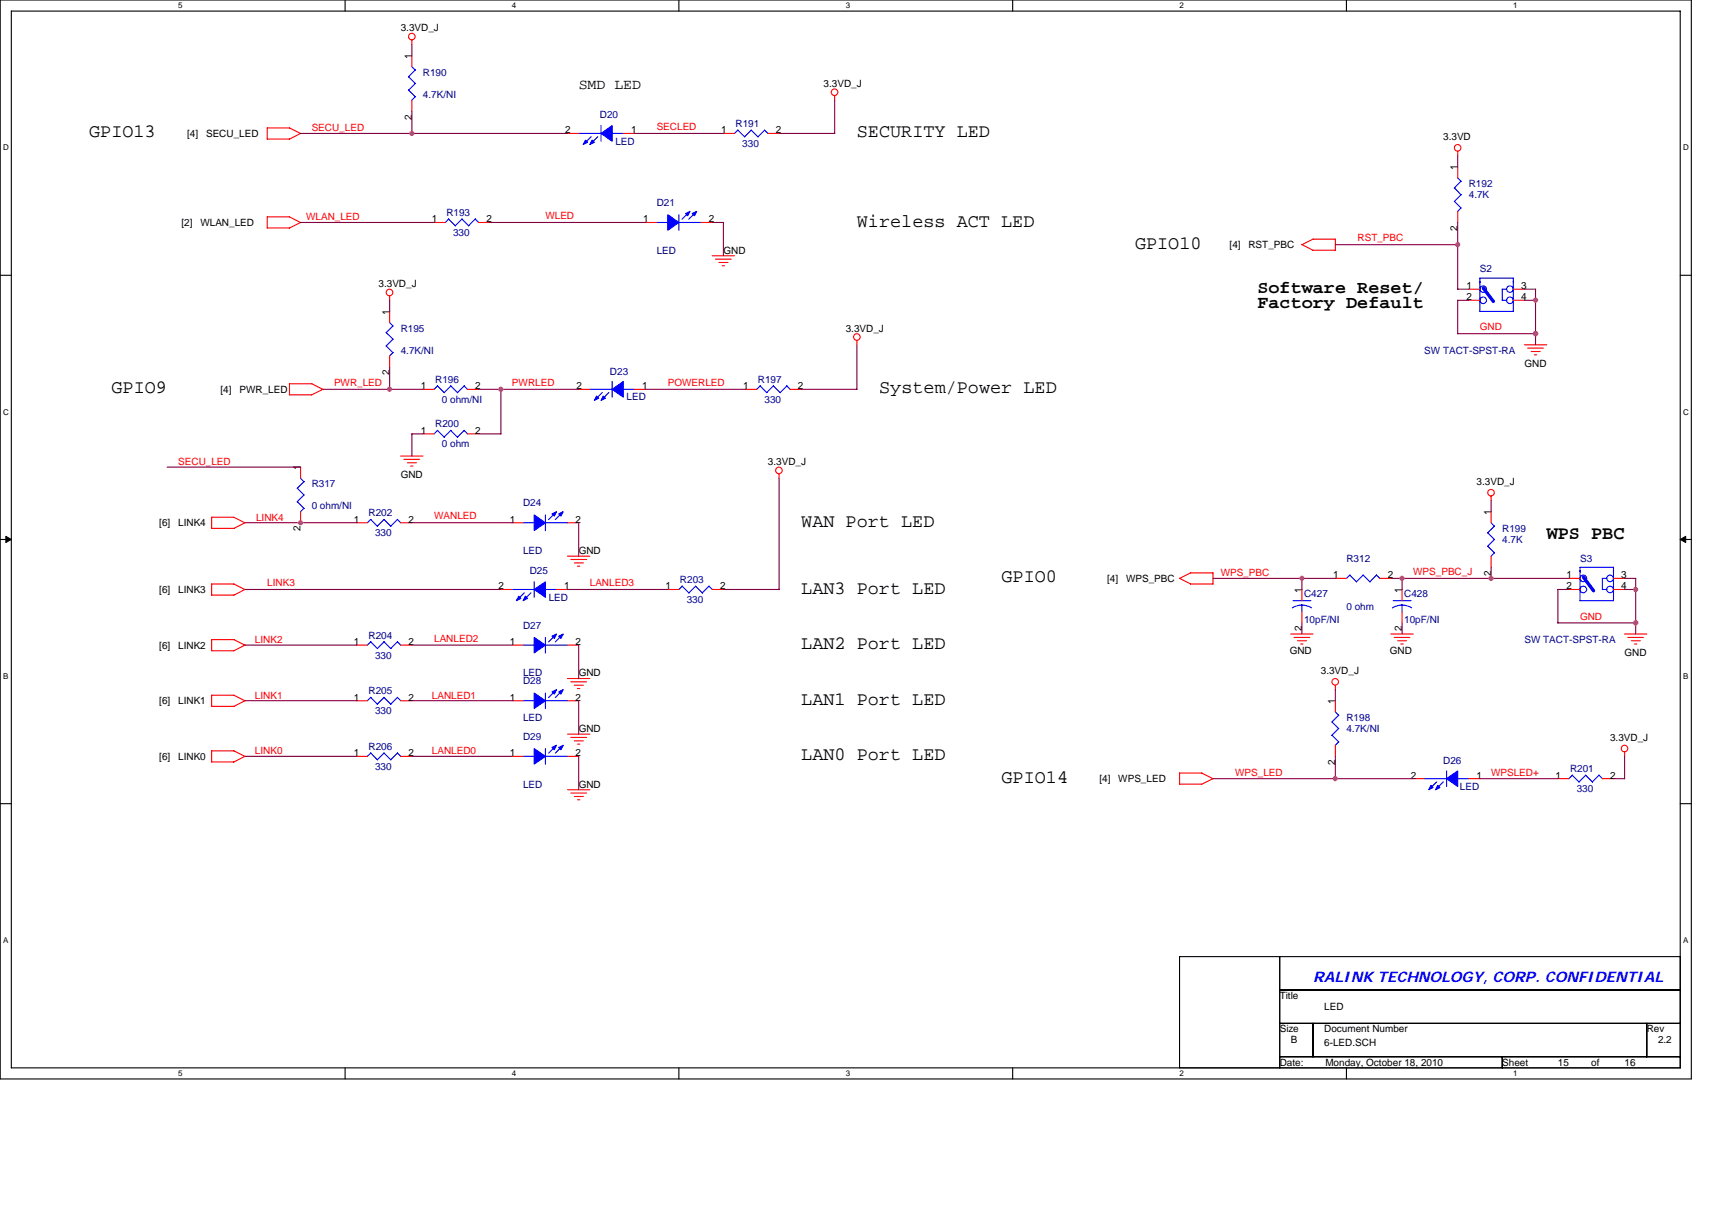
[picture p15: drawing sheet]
<svg xmlns="http://www.w3.org/2000/svg" width="297mm" height="210mm" viewBox="0 0 297 210" stroke-linecap="round" stroke-linejoin="round" font-family="sans-serif">
<defs><g id="words">
<g font-size="3.3">
<text x="15.5" y="23.9">GPIO13</text>
<text x="148.7" y="23.9">SECURITY LED</text>
<text x="148.7" y="39.3">Wireless ACT LED</text>
<text x="196.9" y="43.2">GPIO10</text>
<text x="19.3" y="68.3">GPIO9</text>
<text x="152.5" y="68.3">System/Power LED</text>
<text x="139" y="91.4">WAN Port LED</text>
<text x="268.4" y="93.5">WPS PBC</text>
<text x="173.8" y="101.1">GPIO0</text>
<text x="139" y="103">LAN3 Port LED</text>
<text x="139" y="112.6">LAN2 Port LED</text>
<text x="139" y="122.3">LAN1 Port LED</text>
<text x="139" y="132">LAN0 Port LED</text>
<text x="173.8" y="135.8">GPIO14</text>
</g>
<g font-size="3.1">
<text x="218.2" y="50.9">Software Reset/</text>
<text x="218.2" y="53.5">Factory Default</text>
</g>
<text font-size="2.5" x="100.4" y="15.5">SMD LED</text>
<text font-size="2.5" fill="#00f" x="227.8" y="170.5">RALINK TECHNOLOGY, CORP. CONFIDENTIAL</text>
<g font-size="1.7">
<text x="69.5" y="5.4">3.3VD_J</text>
<text x="71.4" y="10.2" transform="rotate(-90 71.4 10.2)">1</text>
<text x="142.9" y="15">3.3VD_J</text>
<text x="32.5" y="23.7">[4]</text>
<text x="35.7" y="23.7">SECU_LED</text>
<text x="71.4" y="20.7" transform="rotate(-90 71.4 20.7)">2</text>
<text x="98.1" y="23.1">2</text>
<text x="109.5" y="23.1">1</text>
<text x="125.1" y="23.1">1</text>
<text x="134.6" y="23.1">2</text>
<text x="250.4" y="24.3">3.3VD</text>
<text x="252.9" y="29.5" transform="rotate(-90 252.9 29.5)">1</text>
<text x="31.5" y="39.2">[2]</text>
<text x="34.8" y="39.2">WLAN_LED</text>
<text x="74.9" y="38.6">1</text>
<text x="84.4" y="38.6">2</text>
<text x="111.6" y="38.6">1</text>
<text x="123" y="38.6">2</text>
<text x="252.9" y="40" transform="rotate(-90 252.9 40)">2</text>
<text x="125.5" y="44">GND</text>
<text x="213.3" y="43.1">[4]</text>
<text x="216.6" y="43.1">RST_PBC</text>
<text x="65.7" y="49.8">3.3VD_J</text>
<text x="254.4" y="50.2">1</text>
<text x="254.4" y="52.1">2</text>
<text x="263.9" y="50.2">3</text>
<text x="263.9" y="52.1">4</text>
<text x="67.6" y="54.6" transform="rotate(-90 67.6 54.6)">1</text>
<text x="146.7" y="57.5">3.3VD_J</text>
<text x="67.6" y="65.1" transform="rotate(-90 67.6 65.1)">2</text>
<text x="264.5" y="63.7">GND</text>
<text x="38.3" y="68.1">[4]</text>
<text x="41.5" y="68.1">PWR_LED</text>
<text x="73" y="67.5">1</text>
<text x="82.5" y="67.5">2</text>
<text x="100" y="67.5">2</text>
<text x="111.4" y="67.5">1</text>
<text x="129" y="67.5">1</text>
<text x="138.4" y="67.5">2</text>
<text x="73" y="75.3">1</text>
<text x="82.5" y="75.3">2</text>
<text x="52.1" y="81.6" transform="rotate(-90 52.1 81.6)">1</text>
<text x="69.5" y="83">GND</text>
<text x="133.2" y="80.7">3.3VD_J</text>
<text x="256.2" y="84.2">3.3VD_J</text>
<text x="258.7" y="89.4" transform="rotate(-90 258.7 89.4)">1</text>
<text x="27.6" y="91.3">[6]</text>
<text x="30.9" y="91.3">LINK4</text>
<text x="52.1" y="92.2" transform="rotate(-90 52.1 92.2)">2</text>
<text x="61.4" y="90.7">1</text>
<text x="70.9" y="90.7">2</text>
<text x="88.4" y="90.7">1</text>
<text x="99.8" y="90.7">2</text>
<text x="100.4" y="96.1">GND</text>
<text x="192.1" y="101">[4]</text>
<text x="195.4" y="101">WPS_PBC</text>
<text x="231.3" y="100.4">1</text>
<text x="240.8" y="100.4">2</text>
<text x="258.7" y="99.9" transform="rotate(-90 258.7 99.9)">2</text>
<text x="271.8" y="100.4">1</text>
<text x="281.3" y="100.4">3</text>
<text x="27.6" y="102.9">[6]</text>
<text x="30.9" y="102.9">LINK3</text>
<text x="86.5" y="102.3">2</text>
<text x="97.9" y="102.3">1</text>
<text x="115.5" y="102.3">1</text>
<text x="124.9" y="102.3">2</text>
<text x="225.9" y="102.9" transform="rotate(-90 225.9 102.9)">1</text>
<text x="243.2" y="102.9" transform="rotate(-90 243.2 102.9)">1</text>
<text x="271.8" y="102.3">2</text>
<text x="281.3" y="102.3">4</text>
<text x="27.6" y="112.5">[6]</text>
<text x="30.9" y="112.5">LINK2</text>
<text x="61.4" y="111.9">1</text>
<text x="70.9" y="111.9">2</text>
<text x="88.4" y="111.9">1</text>
<text x="99.8" y="111.9">2</text>
<text x="223.8" y="113.5">GND</text>
<text x="225.9" y="109.5" transform="rotate(-90 225.9 109.5)">2</text>
<text x="241.1" y="113.5">GND</text>
<text x="243.2" y="109.5" transform="rotate(-90 243.2 109.5)">2</text>
<text x="281.9" y="113.9">GND</text>
<text x="100.4" y="117.4">GND</text>
<text x="229.2" y="117">3.3VD_J</text>
<text x="27.6" y="122.2">[6]</text>
<text x="30.9" y="122.2">LINK1</text>
<text x="61.4" y="121.6">1</text>
<text x="70.9" y="121.6">2</text>
<text x="88.4" y="121.6">1</text>
<text x="99.8" y="121.6">2</text>
<text x="231.7" y="122.2" transform="rotate(-90 231.7 122.2)">1</text>
<text x="27.6" y="131.8">[6]</text>
<text x="30.9" y="131.8">LINK0</text>
<text x="61.4" y="131.2">1</text>
<text x="70.9" y="131.2">2</text>
<text x="88.4" y="131.2">1</text>
<text x="99.8" y="131.2">2</text>
<text x="100.4" y="127">GND</text>
<text x="279.4" y="128.6">3.3VD_J</text>
<text x="100.4" y="136.7">GND</text>
<text x="190.8" y="135.7">[4]</text>
<text x="194" y="135.7">WPS_LED</text>
<text x="231.7" y="132.7" transform="rotate(-90 231.7 132.7)">2</text>
<text x="244.8" y="135.1">2</text>
<text x="256.2" y="135.1">1</text>
<text x="269.9" y="135.1">1</text>
<text x="279.4" y="135.1">2</text>
<text x="222" y="173.4">Title</text>
<text x="222" y="179.1">Size</text>
<text x="229.8" y="175.3">LED</text>
<text x="229.8" y="179.1">Document Number</text>
<text x="285.7" y="179.1">Rev</text>
<text x="222" y="184.9">Date:</text>
<text x="224" y="181.1">B</text>
<text x="229.8" y="181.5">6-LED.SCH</text>
<text x="230" y="184.9">Monday, October 18, 2010</text>
<text x="260.6" y="184.9">Sheet</text>
<text x="270.3" y="184.9">15</text>
<text x="276.1" y="184.9">of</text>
<text x="281.9" y="184.9">16</text>
<text x="287.7" y="181.1">2.2</text>
</g>
<g font-size="1.7" fill="#000080">
<text x="73.4" y="13.1">R190</text>
<text x="73.4" y="17">4.7K/NI</text>
<text x="104.1" y="20.5">D20</text>
<text x="127.6" y="22">R191</text>
<text x="106.8" y="25.1">LED</text>
<text x="128.8" y="25.5">330</text>
<text x="113.9" y="35.7">D21</text>
<text x="254.8" y="32.4">R192</text>
<text x="254.8" y="34.4">4.7K</text>
<text x="77.4" y="37.4">R193</text>
<text x="78.6" y="40.9">330</text>
<text x="113.9" y="44">LED</text>
<text x="256.8" y="47.3">S2</text>
<text x="69.5" y="57.5">R195</text>
<text x="69.5" y="61.4">4.7K/NI</text>
<text x="105.8" y="65">D23</text>
<text x="247.1" y="61.4">SW TACT-SPST-RA</text>
<text x="75.5" y="66.4">R196</text>
<text x="76.7" y="69.9">0 ohm/NI</text>
<text x="108.7" y="69.5">LED</text>
<text x="131.5" y="66.4">R197</text>
<text x="132.6" y="69.9">330</text>
<text x="75.5" y="74.1">R200</text>
<text x="76.7" y="77.6">0 ohm</text>
<text x="54.1" y="84.5">R317</text>
<text x="54.1" y="88.4">0 ohm/NI</text>
<text x="63.9" y="89.6">R202</text>
<text x="90.8" y="87.8">D24</text>
<text x="65.1" y="93">330</text>
<text x="260.6" y="92.3">R199</text>
<text x="260.6" y="94.2">4.7K</text>
<text x="90.8" y="96.1">LED</text>
<text x="91.9" y="99.6">D25</text>
<text x="118" y="101.2">R203</text>
<text x="233.6" y="97.5">R312</text>
<text x="274.1" y="97.5">S3</text>
<text x="95.2" y="104.2">LED</text>
<text x="119.1" y="104.6">330</text>
<text x="226.3" y="103.7">C427</text>
<text x="233.6" y="105.8">0 ohm</text>
<text x="243.6" y="103.7">C428</text>
<text x="63.9" y="110.8">R204</text>
<text x="90.8" y="109.1">D27</text>
<text x="226.3" y="108.1">10pF/NI</text>
<text x="243.6" y="108.1">10pF/NI</text>
<text x="264.5" y="111.6">SW TACT-SPST-RA</text>
<text x="65.1" y="114.3">330</text>
<text x="90.8" y="117.4">LED</text>
<text x="90.8" y="118.7">D28</text>
<text x="63.9" y="120.5">R205</text>
<text x="65.1" y="123.9">330</text>
<text x="90.8" y="125.1">LED</text>
<text x="233.6" y="125.1">R198</text>
<text x="63.9" y="130.1">R206</text>
<text x="90.8" y="128.4">D29</text>
<text x="233.6" y="127">4.7K/NI</text>
<text x="65.1" y="133.6">330</text>
<text x="90.8" y="136.7">LED</text>
<text x="250.4" y="132.6">D26</text>
<text x="253.3" y="137.1">LED</text>
<text x="272.4" y="134">R201</text>
<text x="273.6" y="137.4">330</text>
</g>
<g font-size="1.7" fill="#f00">
<text x="54.1" y="22.8">SECU_LED</text>
<text x="113.9" y="22.6">SECLED</text>
<text x="53.1" y="38.2">WLAN_LED</text>
<text x="94.6" y="38">WLED</text>
<text x="235.5" y="41.9">RST_PBC</text>
<text x="256.8" y="57.3">GND</text>
<text x="58" y="67">PWR_LED</text>
<text x="88.8" y="67">PWRLED</text>
<text x="115.9" y="67">POWERLED</text>
<text x="30.9" y="80.7">SECU_LED</text>
<text x="44.4" y="90.3">LINK4</text>
<text x="75.3" y="90.1">WANLED</text>
<text x="46.4" y="101.7">LINK3</text>
<text x="102.3" y="101.7">LANLED3</text>
<text x="211.8" y="100">WPS_PBC</text>
<text x="245.2" y="99.8">WPS_PBC_J</text>
<text x="274.1" y="107.5">GND</text>
<text x="44.2" y="111.6">LINK2</text>
<text x="75.3" y="111.4">LANLED2</text>
<text x="44.2" y="121.2">LINK1</text>
<text x="74.9" y="121.2">LANLED1</text>
<text x="44.2" y="130.9">LINK0</text>
<text x="74.9" y="130.9">LANLED0</text>
<text x="214.3" y="134.7">WPS_LED</text>
<text x="258.7" y="134.7">WPSLED+</text>
</g>
<g font-size="1.4">
<text x="30.9" y="1.5">5</text>
<text x="88.8" y="1.5">4</text>
<text x="146.7" y="1.5">3</text>
<text x="204.7" y="1.5">2</text>
<text x="262.6" y="1.5">1</text>
<text x=".5" y="26.1">D</text>
<text x="292" y="26.1">D</text>
<text x=".5" y="71.9">C</text>
<text x="292" y="71.9">C</text>
<text x=".5" y="117.8">B</text>
<text x="292" y="117.8">B</text>
<text x=".5" y="163.6">A</text>
<text x="292" y="163.6">A</text>
<text x="30.9" y="186.8">5</text>
<text x="88.8" y="186.8">4</text>
<text x="146.7" y="186.8">3</text>
<text x="204.7" y="186.8">2</text>
<text x="262.6" y="186.8">1</text>
</g>
</g></defs>
<path d="M0 0h293.5v187.2h-293.5zM2 1.9h289.5v183.4h-289.5z" fill="none" stroke="#000" stroke-width=".19"/>
<g fill="#fff">
<path d="M30.9 .2h.8v1.6h-.8z"/>
<path d="M30.9 185.5h.8v1.6h-.8z"/>
</g>
<path d="M59.9 0v1.9M59.9 185.3v1.9" fill="none" stroke="#000" stroke-width=".19"/>
<g fill="#fff">
<path d="M88.8 .2h.8v1.6h-.8z"/>
<path d="M88.8 185.5h.8v1.6h-.8z"/>
</g>
<path d="M117.8 0v1.9M117.8 185.3v1.9" fill="none" stroke="#000" stroke-width=".19"/>
<g fill="#fff">
<path d="M146.7 .2h.8v1.6h-.8z"/>
<path d="M146.7 185.5h.8v1.6h-.8z"/>
</g>
<path d="M175.7 0v1.9M175.7 185.3v1.9" fill="none" stroke="#000" stroke-width=".19"/>
<g fill="#fff">
<path d="M204.7 .2h.7v1.6h-.7z"/>
<path d="M204.7 185.5h.7v1.6h-.7z"/>
</g>
<path d="M233.6 0v1.9M233.6 185.3v1.9" fill="none" stroke="#000" stroke-width=".19"/>
<g fill="#fff">
<path d="M262.6 .2h.7v1.6h-.7z"/>
<path d="M262.6 185.5h.7v1.6h-.7z"/>
<path d="M.5 24.8h1v1.6h-1z"/>
<path d="M292 24.8h1v1.6h-1z"/>
<path d="M.5 70.7h1v1.5h-1z"/>
<path d="M292 70.7h1v1.5h-1z"/>
</g>
<path d="M0 47.8h2M291.5 47.8h2" fill="none" stroke="#000" stroke-width=".19"/>
<g fill="#fff">
<path d="M.5 116.5h.9v1.6h-.9z"/>
<path d="M292 116.5h.9v1.6h-.9z"/>
</g>
<path d="M0 93.6h2M291.5 93.6h2" fill="none" stroke="#000" stroke-width=".19"/>
<path d="M1 93.1l1 .5-1 .5zM291.5 93.6l1-.5v1z" fill="#000" stroke="#000" stroke-width=".17"/>
<g fill="#fff">
<path d="M.5 162.4h.9v1.5h-.9z"/>
<path d="M292 162.4h.9v1.5h-.9z"/>
</g>
<path d="M0 139.5h2M291.5 139.5h2M204.7 166h86.8v19.3h-86.8zM222 171.8h69.5M222 166v19.3M222 177.6h69.5M227.8 177.6v5.8M285.7 177.6v5.8M222 183.4h69.5M260.6 183.4v1.9" fill="none" stroke="#000" stroke-width=".19"/>
<g fill="none" stroke="#f00" stroke-width=".19">
<path d="M71.5 6.9v.8M71.5 9.7v1.9M71.5 17.4v1.9M144.8 16.6v.8M46.4 22.2v1.9h3.8M46.4 37.6v2h3.8M46.4 22.2h3.8l2 1M46.4 37.6h3.8l2 1M52.2 23.2l-2 1M52.2 38.6l-2 1M75.3 38.6h2M83 38.6h2"/>
<path d="M98.5 23.2h1.9M108.1 23.2h2M112 38.6h1.9M121.6 38.6h2M125.5 23.2h1.9M133.2 23.2h2M252.9 26.2v.9M252.9 29v1.9M252.9 36.7v1.9M67.6 51.4v.7M67.6 54v2M123.6 44.4h3.8"/>
<path d="M124.1 45h2.8M124.7 45.6h1.6M125.3 46.1h.4M148.7 59.1v.8M225.9 42.4l1.9 1h3.9M227.8 41.5h3.9M227.8 41.5l-1.9 1M231.7 41.5v2M254.8 50.2h2M254.8 52.1h2M262.6 50.2h1.9M262.6 52.1h1.9"/>
<path d="M264.5 59.8h3.9M50.2 68.5h3.9M50.2 68.5v-1.9h3.9l1.9 1-1.9 .9M67.6 61.8v1.9M69.5 79.1h3.9M70.1 79.7h2.7M73.4 67.6h1.9M73.4 75.3h1.9M81.1 67.6h1.9M81.1 75.3h1.9M100.4 67.6h1.9M110.1 67.6h1.9"/>
<path d="M129.4 67.6h1.9M137.1 67.6h1.9M265.1 60.4h2.7M265.7 61h1.5M266.2 61.6h.4M36.7 89.7v2M36.7 89.8h3.9M40.6 89.8l1.9 .9M42.5 90.7l-1.9 1h-3.9M52.2 81.1v1.9M52.2 88.8v1.9M61.8 90.7h1.9"/>
<path d="M69.5 90.7h2M70.7 80.3h1.6M71.2 80.9h.4M88.8 90.7h2M98.5 96.5h3.8M98.5 90.7h1.9M99 97.1h2.8M99.6 97.7h1.6M100.2 98.3h.4M135.2 82.2v.8M258.7 86.1v.8M258.7 88.8v1.9"/>
<path d="M258.7 96.5v1.9M36.7 112.9h3.9M36.7 111v1.9M36.7 111h3.9M40.6 101.3l1.9 1M40.6 111l1.9 1-1.9 .9M40.6 101.3h-3.9v2M42.5 102.3l-1.9 1h-3.9M61.8 112h1.9M69.5 112h2M86.9 102.3h1.9M88.8 112h2"/>
<path d="M96.6 102.3h1.9M98.5 117.8h3.8M98.5 112h1.9M99 118.3h2.8M99.6 118.9h1.6M100.2 119.5h.4M115.9 102.3h1.9M123.6 102.3h1.9M206.6 101.3h3.9M206.6 101.3l-1.9-.9 1.9-1h3.9v2M223.9 110h3.9M224.5 110.6h2.7"/>
<path d="M225.1 111.2h1.6M225.7 111.8h.4M225.9 102.3v1.9M225.9 106.2v1.9M231.7 118.9v.8M231.7 100.4h1.9M239.4 100.4h1.9M241.3 110h3.9M241.9 110.6h2.7M242.5 111.2h1.5M243.1 111.8h.4M243.3 102.3v1.9"/>
<path d="M243.3 106.2v1.9M272.2 100.4h1.9M272.2 102.3h1.9M279.9 100.4h2M279.9 102.3h2M281.9 110h3.8M282.4 110.6h2.8M283 111.2h1.6M283.6 111.8h.4M36.7 132.2h3.9M40.6 130.3l1.9 1-1.9 .9M40.6 120.6l1.9 1"/>
<path d="M40.6 120.6h-3.9v2M40.6 130.3h-3.9v1.9M42.5 121.6l-1.9 1h-3.9M61.8 131.3h1.9M61.8 121.6h1.9M69.5 131.3h2M69.5 121.6h2M88.8 131.3h2M88.8 121.6h2M98.5 127.4h3.8M98.5 137.1h3.8M98.5 131.3h1.9"/>
<path d="M98.5 121.6h1.9M99 128h2.8M99 137.6h2.8M99.6 128.6h1.6M99.6 138.2h1.6M100.2 129.1h.4M100.2 138.8h.4M204.7 134.1l-.1 2h3.9M204.7 134.2h3.8M208.5 134.2l2 .9M210.5 135.1l-2 1M231.7 121.6v1.9"/>
<path d="M231.7 129.3v2M245.2 135.1h1.9M254.8 135.1h2M270.3 135.1h1.9M278 135.1h1.9M281.9 130.5v.8"/>
<circle cx="71.5" cy="6.3" r=".57"/>
<circle cx="144.8" cy="16" r=".57"/>
<circle cx="252.9" cy="25.7" r=".57"/>
<circle cx="67.6" cy="50.8" r=".57"/>
<circle cx="148.7" cy="58.5" r=".57"/>
<circle cx="135.1" cy="81.6" r=".57"/>
<circle cx="258.7" cy="85.5" r=".57"/>
<circle cx="231.7" cy="118.3" r=".57"/>
<circle cx="281.9" cy="129.9" r=".57"/>
</g>
<g fill="none" stroke="#00f" stroke-width=".19">
<path d="M71.5 11.6l.6 .6M72 12.1l-1.1 1.2 1.2 1.2M72 14.5l-1.1 1.2 1.2 1.1M72 16.8l-.6 .6M77.8 38l1.2 1.2M77.8 38l-.5 .6M79 39.2l1.2-1.2 1.1 1.2M82.5 38l.6 .6M82.5 38l-1.2 1.2M100.4 23.2h3.9M102.6 23.7l-1.2 1.2M103.7 23.7l-1.2 1.2"/>
<path d="M104.3 21.8v2.7M106.2 23.2h1.9M113.9 38.6h2M117.8 37.3v2.7M117.8 38.6h3.9M119.5 36.9l-1.2 1.1M120.7 36.9l-1.2 1.1M128 22.6l1.2 1.2M128 22.6l-.6 .6M130.4 22.6l-1.2 1.1M132.6 22.6l.7 .6M132.7 22.6l-1.2 1.2-1.2-1.2"/>
<path d="M252.3 32.6l1.2 1.2-1.2 1.2M252.3 34.9l1.2 1.2-.6 .6M252.9 30.9l.6 .6M253.5 31.5l-1.2 1.1M67 57.7l1.2 1.2M67.6 56l.6 .6-1.2 1.1M68.2 58.9l-1.2 1.1M256.8 48.3h5.8v5.7h-5.8zM260.6 50.2h.8M260.6 50.2v1.9M260.6 52.1h.8M67 60l1.2 1.2-.6 .6"/>
<path d="M75.9 67l-.6 .6M78.2 74.7l1.2 1.2 1.2-1.2 .5 .6M78.2 67l-1.1 1.2-1.2-1.2M78.2 74.7l-1.1 1.2-1.2-1.2-.6 .6M80.5 67l.6 .6M80.6 67l-1.2 1.2-1.2-1.2M102.3 67.6h3.9M104.5 68.1l-1.2 1.2M105.6 68.1l-1.1 1.2M106.2 66.2v2.7M108.1 67.6h2M131.9 67l-.6 .6"/>
<path d="M134.2 67l-1.1 1.2-1.2-1.2M136.5 67l.6 .6M136.5 67l-1.1 1.2-1.2-1.2M51.6 84.7l1.2 1.2M51.6 87.1l1.2 1.1-.7 .6M52.2 83l.6 .6M52.7 83.6l-1.1 1.2M52.7 85.9l-1.1 1.2M63.7 90.7l.6-.6 1.2 1.2M66.6 90.1l1.2 1.2M66.7 90.1l-1.2 1.2M69.6 90.7l-.6-.6-1.2 1.2"/>
<path d="M90.8 90.7h1.9M94.6 89.4v2.7M94.6 90.7h3.9M96.4 89l-1.2 1.2M97.5 89l-1.2 1.2M234.2 99.8l-.6 .6M236.5 99.8l1.2 1.2M236.5 99.8l-1.1 1.2-1.2-1.2M238.8 99.8l.6 .6M238.8 99.8l-1.1 1.2M258.1 92.5l1.2 1.1M258.1 94.8l1.2 1.1-.6 .6"/>
<path d="M258.7 90.7l.6 .6M259.3 91.3l-1.2 1.2M259.3 93.6l-1.2 1.2M274.1 98.4h5.8v5.8h-5.8zM64.3 111.4l1.2 1.2M64.3 111.4l-.6 .6M66.7 111.4l-1.2 1.1M69 111.4l.6 .6M69 111.4l-1.2 1.2-1.2-1.2M88.8 102.3h3.9M90.8 112h1.9M91 102.9l-1.2 1.1"/>
<path d="M92.1 102.9l-1.2 1.1M92.7 100.9v2.8M94.6 102.3h2M94.6 110.6v2.7M94.6 112h3.9M96.4 110.2l-1.2 1.2M96.4 119.9l-1.2 1.2M97.5 110.2l-1.2 1.2M97.5 119.9l-1.2 1.2M117.8 102.3l.6-.6 1.1 1.2M120.7 101.7l1.2 1.2M120.7 101.7l-1.2 1.2"/>
<path d="M123.6 102.3l-.6-.6-1.1 1.2M224.3 104.2h3.2M225.9 105v1.2M227.5 105.5l-.8-.4-.9-.1-.8 .1-.8 .4M241.7 104.2h3.1M243.2 105l.9 .1 .8 .4M243.2 105l-.8 .1-.8 .4M243.3 105v1.2M278 100.4h.8M278 100.4v1.9M278 102.3h.8M63.7 121.6l.6-.6 1.2 1.2"/>
<path d="M64.3 130.7l1.2 1.2M64.3 130.7l-.6 .6M66.6 121l1.2 1.2M66.7 130.7l-1.2 1.1M66.7 121l-1.2 1.2M69 130.7l.6 .6M69 130.7l-1.2 1.2-1.2-1.2M69.6 121.6l-.6-.6-1.2 1.2M90.8 131.3h1.9M90.8 121.6h1.9M94.6 120.3v2.7M94.6 129.9v2.7"/>
<path d="M94.6 131.3h3.9M94.6 121.6h3.9M96.4 129.5l-1.2 1.2M97.5 129.5l-1.2 1.2M231.1 125.3l1.2 1.1-1.2 1.2M231.1 127.6l1.2 1.2M231.7 123.5l.6 .6-1.2 1.2M232.3 128.8l-.6 .5M247.1 135.1h3.9M249.3 135.7l-1.2 1.2M250.4 135.7l-1.1 1.2M251 133.8v2.7"/>
<path d="M252.9 135.1h1.9M272.8 134.5l1.2 1.2M272.8 134.5l-.6 .6M275.1 134.5l1.2 1.2M275.1 134.5l-1.1 1.2M277.4 134.5l.6 .6M277.4 134.5l-1.1 1.2"/>
<circle cx="257.3" cy="52.1" r=".57"/>
<circle cx="257.3" cy="50.2" r=".57"/>
<circle cx="262" cy="52.1" r=".57"/>
<circle cx="262" cy="50.2" r=".57"/>
<circle cx="274.7" cy="102.3" r=".57"/>
<circle cx="274.7" cy="100.4" r=".57"/>
<circle cx="279.4" cy="102.3" r=".57"/>
<circle cx="279.4" cy="100.4" r=".57"/>
</g>
<path d="M257.4 50l1.7 2.3M274.7 100.2l1.8 2.3" fill="none" stroke="#00f" stroke-width=".57"/>
<g fill="#00f" stroke="#00f" stroke-width=".19">
<path d="M106.2 67.6l1.9-1.4v2.7z" fill-rule="evenodd"/>
<path d="M103.5 68.7l.4 .4-.8 .4z" fill-rule="evenodd"/>
<path d="M104.7 68.7l.3 .4-.7 .4z" fill-rule="evenodd"/>
<path d="M92.7 110.6l1.9 1.4-1.9 1.3z" fill-rule="evenodd"/>
<path d="M96.9 110.4l.8-.4-.4 .8z" fill-rule="evenodd"/>
<path d="M95.8 110.4l.8-.4-.4 .8z" fill-rule="evenodd"/>
<path d="M115.9 37.3l1.9 1.3-1.9 1.4z" fill-rule="evenodd"/>
<path d="M120.1 37.1l.8-.4-.4 .7z" fill-rule="evenodd"/>
<path d="M119 37.1l.7-.4-.4 .7z" fill-rule="evenodd"/>
<path d="M92.7 129.9l1.9 1.4-1.9 1.3z" fill-rule="evenodd"/>
<path d="M96.9 129.7l.8-.4-.4 .8z" fill-rule="evenodd"/>
<path d="M95.8 129.7l.8-.4-.4 .8z" fill-rule="evenodd"/>
<path d="M251 135.1l1.9-1.3v2.7z" fill-rule="evenodd"/>
<path d="M248.3 136.3l.4 .4-.8 .4z" fill-rule="evenodd"/>
<path d="M249.4 136.3l.4 .4-.7 .4z" fill-rule="evenodd"/>
<path d="M92.7 89.4l1.9 1.3-1.9 1.4z" fill-rule="evenodd"/>
<path d="M96.9 89.2l.8-.4-.4 .8z" fill-rule="evenodd"/>
<path d="M95.8 89.2l.8-.4-.4 .8z" fill-rule="evenodd"/>
<path d="M104.3 23.2l1.9-1.4v2.7z" fill-rule="evenodd"/>
<path d="M101.6 24.3l.4 .4-.8 .4z" fill-rule="evenodd"/>
<path d="M102.7 24.3l.4 .4-.8 .4z" fill-rule="evenodd"/>
<path d="M92.7 102.3l1.9-1.3v2.7z" fill-rule="evenodd"/>
<path d="M90 103.5l.4 .3-.8 .4z" fill-rule="evenodd"/>
<path d="M91.1 103.5l.4 .3-.7 .4z" fill-rule="evenodd"/>
<path d="M92.7 120.3l1.9 1.3-1.9 1.4z" fill-rule="evenodd"/>
<path d="M96.9 120.1l.8-.4-.4 .8z" fill-rule="evenodd"/>
<path d="M95.8 120.1l.8-.4-.4 .8z" fill-rule="evenodd"/>
</g>
<g fill="none" stroke="#800040" stroke-width=".19">
<path d="M71.5 7.7v2M71.5 19.3v3.9M144.8 17.4v5.8h-9.6M52.2 23.2h46.3M52.2 38.6h23.2M85 38.6h27M110.1 23.2h15.4M123.6 38.6h1.9v5.8M252.9 27v2M252.9 38.6v11.6h2M67.6 52.1v2M148.7 59.8v7.8h-9.7"/>
<path d="M231.7 42.5h21.2M252.9 57.9h13.5M254.9 52.1h-2v5.8M264.5 50.2h1.9M264.5 52.1h1.9M266.4 50.2v9.7M56 67.6h17.4M67.6 63.7v3.9M73.4 75.3h-1.9v3.9M83 67.6h17.4M86.9 67.6v7.7h-3.9M112 67.6h17.4"/>
<path d="M29 81.1h23.2M42.5 90.7h19.3M71.5 90.7h17.4M100.4 90.7v5.8M135.2 83v19.3M258.7 86.9v1.9M258.7 98.4v2M42.5 102.3h44.4M42.5 112h19.3M71.5 112h17.4M98.5 102.3h17.4M100.4 112v5.8"/>
<path d="M125.5 102.3h9.7M210.5 100.4h21.2M225.9 100.4v1.9M225.9 108.1v1.9M231.7 119.7v1.9M241.3 100.4h30.9M243.3 100.4v1.9M243.3 108.1v1.9M270.3 108.1h13.5M272.2 102.3h-1.9v5.8M281.9 102.3h1.9M281.9 100.4h1.9v9.6"/>
<path d="M42.5 121.6h19.3M42.5 131.3h19.3M71.5 121.6h17.4M71.5 131.3h17.4M100.4 121.6v5.8M100.4 131.3v5.8M210.5 135.1h34.7M231.7 131.3v3.8M256.8 135.1h13.5M279.9 135.1h2M281.9 131.3v3.8"/>
</g>
<g fill="#f0f" stroke="#f0f" stroke-width=".19">
<circle cx="71.4" cy="23.1" r=".38"/>
<circle cx="86.9" cy="67.6" r=".38"/>
<circle cx="67.6" cy="67.6" r=".38"/>
<circle cx="52.1" cy="90.7" r=".38"/>
<circle cx="252.9" cy="42.4" r=".38"/>
<circle cx="231.7" cy="135.1" r=".38"/>
<circle cx="266.4" cy="57.9" r=".38"/>
<circle cx="283.8" cy="108.1" r=".37"/>
<circle cx="266.4" cy="52.1" r=".38"/>
<circle cx="283.8" cy="102.3" r=".38"/>
<circle cx="243.3" cy="100.4" r=".38"/>
<circle cx="258.7" cy="100.4" r=".38"/>
<circle cx="225.9" cy="100.4" r=".38"/>
</g>
<use href="#words"/>
</svg>
